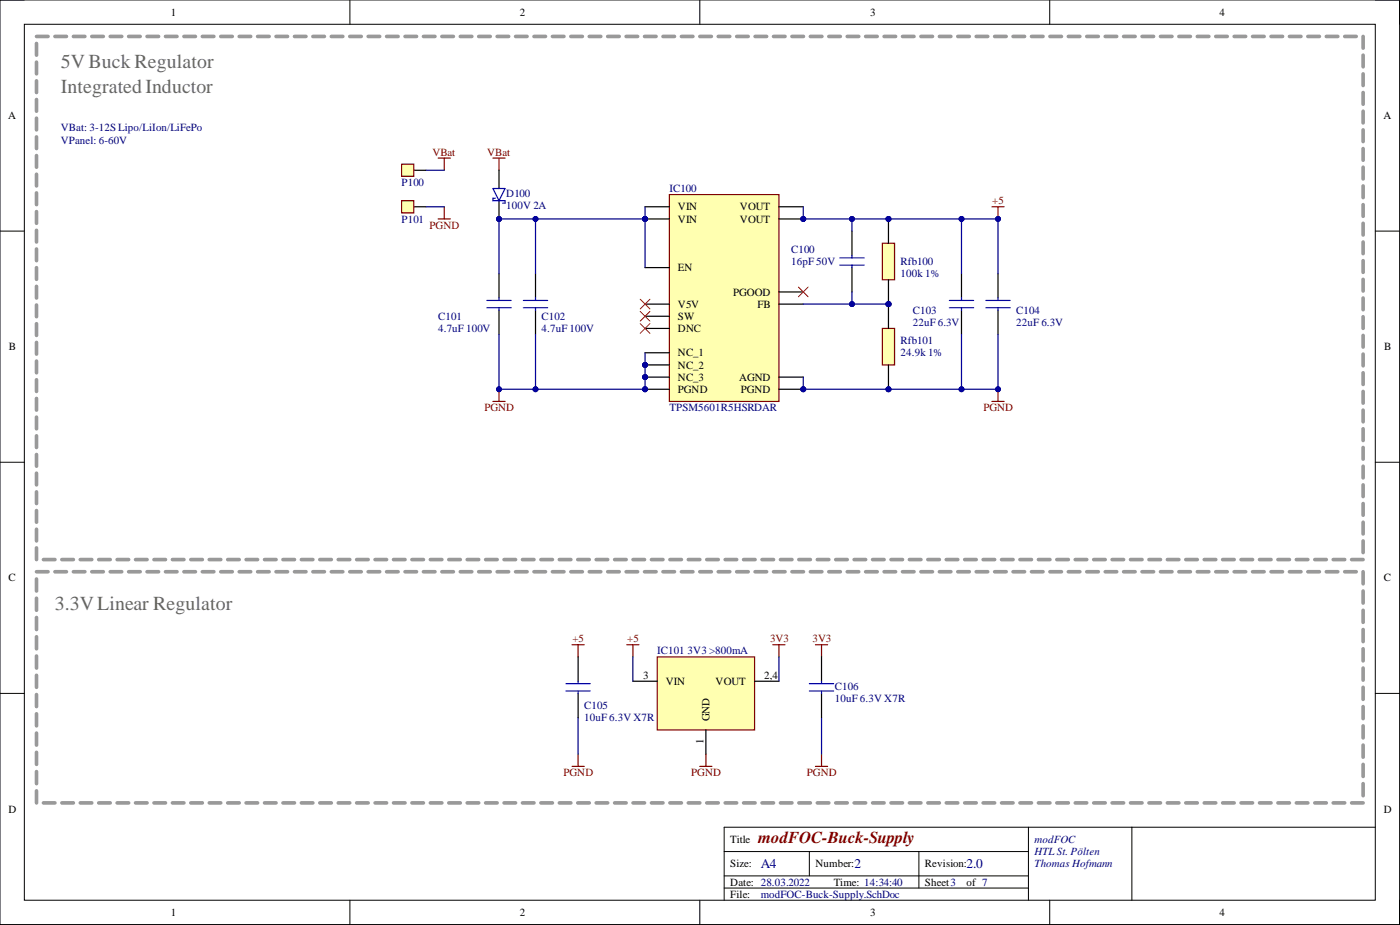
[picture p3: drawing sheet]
<svg xmlns="http://www.w3.org/2000/svg" width="292mm" height="193mm" viewBox="0 0 292 193" stroke-linecap="round" stroke-linejoin="round" font-family="sans-serif">
<defs><g id="words">
<g font-size="4.1" fill="#666">
<text x="12.7" y="14.3">5VBuck Regulator</text>
<text x="12.7" y="19.4">IntegratedInductor</text>
<text x="11.4" y="127.2">3.3VLinear Regulator</text>
</g>
<text font-size="3.5" fill="#800000" x="158.2" y="175.9">modFOC-Buck-Supply</text>
<g font-size="2.8" fill="#000080">
<text x="158.7" y="181.1">A4</text>
<text x="178.3" y="181.1">2</text>
<text x="201.6" y="181.1">2.0</text>
</g>
<g font-size="2.3">
<text x="35.6" y="3.3">1</text>
<text x="108.4" y="3.3">2</text>
<text x="181.6" y="3.3">3</text>
<text x="254.4" y="3.3">4</text>
<text x="1.7" y="24.9">A</text>
<text x="288.6" y="24.9">A</text>
<text x="141.4" y="43.9">VIN</text>
<text x="141.4" y="46.4">VIN</text>
<text x="154.4" y="43.9">VOUT</text>
<text x="154.4" y="46.4">VOUT</text>
<text x="141.4" y="56.6">EN</text>
<text x="141.4" y="64.2">V5V</text>
<text x="153" y="61.7">PGOOD</text>
<text x="158" y="64.2">FB</text>
<text x="141.4" y="66.7">SW</text>
<text x="141.4" y="69.3">DNC</text>
<text x="1.9" y="73.1">B</text>
<text x="141.4" y="74.4">NC_1</text>
<text x="141.4" y="76.9">NC_2</text>
<text x="288.8" y="73.1">B</text>
<text x="141.4" y="79.4">NC_3</text>
<text x="141.4" y="82">PGND</text>
<text x="154.2" y="79.4">AGND</text>
<text x="154.6" y="82">PGND</text>
<text x="1.8" y="121.3">C</text>
<text x="288.7" y="121.3">C</text>
<text x="134.2" y="141.6">3</text>
<text x="138.9" y="142.9">VIN</text>
<text x="149.3" y="142.9">VOUT</text>
<text x="159.5" y="141.6">2,4</text>
<text x="146.8" y="155.1" transform="rotate(-90 146.8 155.1)">1</text>
<text x="148" y="150.5" transform="rotate(-90 148 150.5)">GND</text>
<text x="1.8" y="169.5">D</text>
<text x="288.7" y="169.5">D</text>
<text x="152.4" y="175.9">Title</text>
<text x="152.4" y="180.9">Size:</text>
<text x="152.4" y="184.8">Date: 28.03.2022</text>
<text x="170.1" y="180.9">Number:</text>
<text x="173.9" y="184.8">Time: 14:34:40</text>
<text x="193" y="180.9">Revision:</text>
<text x="193" y="184.8">Sheet3</text>
<text x="201.6" y="184.8">of 7</text>
<text x="35.6" y="191.1">1</text>
<text x="108.4" y="191.1">2</text>
<text x="152.4" y="187.3">File:</text>
<text x="181.6" y="191.1">3</text>
<text x="254.4" y="191.1">4</text>
</g>
<g font-size="2.3" fill="#000080">
<text x="12.7" y="27.4">VBat: 3-12S Lipo/LiIon/LiFePo</text>
<text x="12.7" y="29.9">VPanel: 6-60V</text>
<text x="83.8" y="38.8">P100</text>
<text x="105.6" y="41.1">D100</text>
<text x="139.7" y="40.1">IC100</text>
<text x="83.8" y="46.4">P101</text>
<text x="105.6" y="43.6">100V 2A</text>
<text x="165.1" y="52.8">C100</text>
<text x="165.1" y="55.3">16pF 50V</text>
<text x="187.9" y="55.3">Rfb100</text>
<text x="187.9" y="57.9">100k 1%</text>
<text x="190.5" y="65.5">C103</text>
<text x="212" y="65.5">C104</text>
<text x="91.4" y="66.7">C101</text>
<text x="91.4" y="69.3">4.7uF 100V</text>
<text x="113" y="66.7">C102</text>
<text x="113" y="69.3">4.7uF 100V</text>
<text x="187.9" y="71.8">Rfb101</text>
<text x="190.5" y="68">22uF 6.3V</text>
<text x="212" y="68">22uF 6.3V</text>
<text x="187.9" y="74.4">24.9k 1%</text>
<text x="139.7" y="85.8">TPSM5601R5HSRDAR</text>
<text x="137.1" y="136.5">IC101</text>
<text x="143.5" y="136.5">3V3 &gt;800mA</text>
<text x="174.2" y="143.9">C106</text>
<text x="121.9" y="148">C105</text>
<text x="174.2" y="146.4">10uF 6.3V X7R</text>
<text x="121.9" y="150.5">10uF 6.3V X7R</text>
<text x="215.8" y="175.9">modFOC</text>
<text x="215.8" y="178.4">HTL St. Pölten</text>
<text x="215.8" y="180.9">Thomas Hofmann</text>
<text x="158.7" y="187.3">modFOC-Buck-Supply.SchDoc</text>
</g>
<g font-size="2.3" fill="#800000">
<text x="90.2" y="32.5">VBat</text>
<text x="101.7" y="32.5">VBat</text>
<text x="89.6" y="47.7">PGND</text>
<text x="207" y="42.6">+5</text>
<text x="101.1" y="85.8">PGND</text>
<text x="205.2" y="85.8">PGND</text>
<text x="119.4" y="134">+5</text>
<text x="130.9" y="134">+5</text>
<text x="160.7" y="134">3V3</text>
<text x="169.5" y="134">3V3</text>
<text x="117.6" y="161.9">PGND</text>
<text x="144.2" y="161.9">PGND</text>
<text x="168.4" y="161.9">PGND</text>
</g>
</g></defs>
<g fill="none" stroke="#000" stroke-width=".21">
<path d="M0 0h292v192.9h-292zM0 0h5.1M73 0v5.1M146 0v5.1M219 0v5.1M286.9 0h5.1v5.1M5.1 5.1h281.8v182.7h-281.8zM0 48.2h5.1M286.9 48.2h5.1M0 96.4h5.1M286.9 96.4h5.1M0 144.7h5.1"/>
<path d="M286.9 144.7h5.1M151.1 177.6h63.5M168.9 177.6v5.1M191.7 177.6v7.7M214.6 172.6v15.2M236.2 172.6v15.2M286.9 172.6h-135.8v15.2M73 187.8v5.1M146 187.8v5.1M151.1 185.3h63.5M151.1 182.7h63.5M219 187.8v5.1"/>
<path d="M292 187.8v5.1"/>
</g>
<g fill="none" stroke="#999" stroke-width=".76">
<path d="M7.6 7.6h2.4M7.6 9.1v2.4M7.6 13v2.4M7.6 16.9v2.4M11.5 7.6h2.4M15.3 7.6h2.4M19.2 7.6h2.4M23 7.6h2.4M26.8 7.6h2.4M30.7 7.6h2.4M34.5 7.6h2.4M38.4 7.6h2.4"/>
<path d="M42.2 7.6h2.4M46.1 7.6h2.4M49.9 7.6h2.4M53.7 7.6h2.5M57.6 7.6h2.4M61.4 7.6h2.4M65.3 7.6h2.4M69.1 7.6h2.4M73 7.6h2.4M76.8 7.6h2.4M80.7 7.6h2.4M84.5 7.6h2.4"/>
<path d="M88.3 7.6h2.5M92.2 7.6h2.4M96 7.6h2.4M99.9 7.6h2.4M103.7 7.6h2.4M107.6 7.6h2.4M111.4 7.6h2.4M115.3 7.6h2.4M119.1 7.6h2.4M122.9 7.6h2.5M126.8 7.6h2.4M130.6 7.6h2.4"/>
<path d="M134.5 7.6h2.4M138.3 7.6h2.4M142.2 7.6h2.4M146 7.6h2.4M149.9 7.6h2.4M153.7 7.6h2.4M157.5 7.6h2.5M161.4 7.6h2.4M165.2 7.6h2.4M169.1 7.6h2.4M172.9 7.6h2.4M176.8 7.6h2.4"/>
<path d="M180.6 7.6h2.4M184.5 7.6h2.4M188.3 7.6h2.4M192.1 7.6h2.5M196 7.6h2.4M199.8 7.6h2.4M203.7 7.6h2.4M207.5 7.6h2.4M211.4 7.6h2.4M215.2 7.6h2.4M219.1 7.6h2.4M222.9 7.6h2.4"/>
<path d="M226.7 7.6h2.5M230.6 7.6h2.4M234.4 7.6h2.4M238.3 7.6h2.4M242.1 7.6h2.4M246 7.6h2.4M249.8 7.6h2.4M253.7 7.6h2.4M257.5 7.6h2.4M261.3 7.6h2.5M265.2 7.6h2.4M269 7.6h2.4"/>
<path d="M272.9 7.6h2.4M276.7 7.6h2.4M280.6 7.6h2.4M284.4 7.6v2.4M284.4 11.5v2.4M284.4 15.4v2.4M284.4 19.3v2.4M7.6 20.8v2.4M7.6 24.7v2.4M7.6 28.6v2.4M7.6 32.5v2.4M7.6 36.4v2.4"/>
<path d="M284.4 23.2v2.4M284.4 27.1v2.4M284.4 31v2.4M284.4 34.9v2.4M284.4 38.8v2.4M7.6 40.2v2.5M7.6 44.1v2.5M7.6 48v2.5M7.6 51.9v2.5M7.6 55.8v2.5M7.6 59.7v2.5M284.4 42.7v2.4"/>
<path d="M284.4 46.6v2.4M284.4 50.5v2.4M284.4 54.4v2.4M284.4 58.3v2.4M7.6 63.6v2.5M7.6 67.5v2.5M7.6 71.4v2.5M7.6 75.3v2.5M7.6 79.2v2.5M284.4 62.2v2.4M284.4 66.1v2.4M284.4 70v2.4"/>
<path d="M284.4 73.9v2.4M284.4 77.8v2.4M7.6 83.1v2.5M7.6 87v2.5M7.6 90.9v2.5M7.6 94.8v2.5M7.6 98.7v2.5M284.4 81.7v2.4M284.4 85.6v2.4M284.4 89.5v2.4M284.4 93.4v2.4M284.4 97.3v2.4"/>
<path d="M7.6 102.6v2.4M7.6 106.5v2.4M7.6 110.4v2.4M7.6 114.3v2.4M9.1 116.7h2.4M12.9 116.7h2.4M16.7 116.7h2.5M20.6 116.7h2.4M24.4 116.7h2.4M28.3 116.7h2.4M32.1 116.7h2.4M36 116.7h2.4"/>
<path d="M39.8 116.7h2.4M43.7 116.7h2.4M47.5 116.7h2.4M51.3 116.7h2.4M55.2 116.7h2.4M59 116.7h2.4M62.9 116.7h2.4M66.7 116.7h2.4M70.6 116.7h2.4M74.4 116.7h2.4M78.3 116.7h2.4M82.1 116.7h2.4"/>
<path d="M85.9 116.7h2.4M89.8 116.7h2.4M93.6 116.7h2.4M97.5 116.7h2.4M101.3 116.7h2.4M105.2 116.7h2.4M109 116.7h2.4M112.9 116.7h2.4M116.7 116.7h2.4M120.5 116.7h2.4M124.4 116.7h2.4M128.2 116.7h2.4"/>
<path d="M132.1 116.7h2.4M135.9 116.7h2.4M139.8 116.7h2.4M143.6 116.7h2.4M147.5 116.7h2.4M151.3 116.7h2.4M155.1 116.7h2.4M159 116.7h2.4M162.8 116.7h2.4M166.7 116.7h2.4M170.5 116.7h2.4M174.4 116.7h2.4"/>
<path d="M178.2 116.7h2.4M182.1 116.7h2.4M185.9 116.7h2.4M189.7 116.7h2.4M193.6 116.7h2.4M197.4 116.7h2.4M201.3 116.7h2.4M205.1 116.7h2.4M209 116.7h2.4M212.8 116.7h2.4M216.7 116.7h2.4M220.5 116.7h2.4"/>
<path d="M224.3 116.7h2.4M228.2 116.7h2.4M232 116.7h2.4M235.9 116.7h2.4M239.7 116.7h2.4M243.6 116.7h2.4M247.4 116.7h2.4M251.3 116.7h2.4M255.1 116.7h2.4M258.9 116.7h2.4M262.8 116.7h2.4M266.6 116.7h2.4"/>
<path d="M270.5 116.7h2.4M274.3 116.7h2.4M278.2 116.7h2.4M282 116.7h2.4M284.4 101.2v2.4M284.4 105.1v2.4M284.4 108.9v2.5M284.4 112.8v2.5"/>
</g>
<path d="M207 43.1h2.5M208.2 43.1v2.6" fill="none" stroke="#800000" stroke-width=".25"/>
<circle cx="208.2" cy="45.7" r=".51" fill="#000080"/>
<circle cx="208.2" cy="45.7" r=".51" fill="none" stroke="#000080" stroke-width=".21"/>
<path d="M102.8 33h2.6M104.1 33v2.5" fill="none" stroke="#800000" stroke-width=".25"/>
<circle cx="104.1" cy="45.7" r=".51" fill="#000080"/>
<circle cx="104.1" cy="45.7" r=".51" fill="none" stroke="#000080" stroke-width=".21"/>
<path d="M104.1 41.9v3.8" fill="none" stroke="#000" stroke-width=".25"/>
<circle cx="104.1" cy="45.7" r=".51" fill="#000080"/>
<circle cx="104.1" cy="45.7" r=".51" fill="none" stroke="#000080" stroke-width=".21"/>
<path d="M104.1 35.5v3.8" fill="none" stroke="#000" stroke-width=".25"/>
<path d="M102.8 39.3h2.6l-1.3 2.6zM103.4 41.4h-.6v.5h2.6v.5h-.5" fill="none" stroke="#00f" stroke-width=".25"/>
<path d="M102.8 83.7h2.6M104.1 81.2v2.5" fill="none" stroke="#800000" stroke-width=".25"/>
<circle cx="104.1" cy="81.2" r=".51" fill="#000080"/>
<circle cx="104.1" cy="81.2" r=".51" fill="none" stroke="#000080" stroke-width=".21"/>
<circle cx="134.6" cy="76.1" r=".51" fill="#000080"/>
<circle cx="134.6" cy="76.1" r=".51" fill="none" stroke="#000080" stroke-width=".21"/>
<circle cx="167.6" cy="45.7" r=".51" fill="#000080"/>
<circle cx="167.6" cy="45.7" r=".51" fill="none" stroke="#000080" stroke-width=".21"/>
<circle cx="134.6" cy="78.7" r=".51" fill="#000080"/>
<circle cx="134.6" cy="78.7" r=".51" fill="none" stroke="#000080" stroke-width=".21"/>
<circle cx="134.6" cy="45.7" r=".51" fill="#000080"/>
<circle cx="134.6" cy="45.7" r=".51" fill="none" stroke="#000080" stroke-width=".21"/>
<circle cx="167.6" cy="81.2" r=".51" fill="#000080"/>
<circle cx="167.6" cy="81.2" r=".51" fill="none" stroke="#000080" stroke-width=".21"/>
<circle cx="134.6" cy="81.2" r=".51" fill="#000080"/>
<circle cx="134.6" cy="81.2" r=".51" fill="none" stroke="#000080" stroke-width=".21"/>
<path d="M139.7 40.6h22.8v43.1h-22.8z" fill-rule="evenodd" fill="#ffffb0"/>
<path d="M139.7 40.6h22.8v43.1h-22.8z" fill="none" stroke="#800000" stroke-width=".25"/>
<path d="M134.6 43.1h5.1M134.6 55.8h5.1M134.6 73.6h5.1M134.6 66h5.1M134.6 68.5h5.1M134.6 76.1h5.1" fill="none" stroke="#000" stroke-width=".25"/>
<circle cx="134.6" cy="76.1" r=".51" fill="#000080"/>
<circle cx="134.6" cy="76.1" r=".51" fill="none" stroke="#000080" stroke-width=".21"/>
<path d="M162.5 43.1h5.1M162.5 45.7h5.1" fill="none" stroke="#000" stroke-width=".25"/>
<circle cx="167.6" cy="45.7" r=".51" fill="#000080"/>
<circle cx="167.6" cy="45.7" r=".51" fill="none" stroke="#000080" stroke-width=".21"/>
<path d="M134.6 63.4h5.1M134.6 78.7h5.1M162.5 63.4h5.1M162.5 78.7h5.1M162.5 60.9h5.1" fill="none" stroke="#000" stroke-width=".25"/>
<circle cx="134.6" cy="78.7" r=".51" fill="#000080"/>
<circle cx="134.6" cy="78.7" r=".51" fill="none" stroke="#000080" stroke-width=".21"/>
<path d="M134.6 45.7h5.1" fill="none" stroke="#000" stroke-width=".25"/>
<circle cx="134.6" cy="45.7" r=".51" fill="#000080"/>
<circle cx="134.6" cy="45.7" r=".51" fill="none" stroke="#000080" stroke-width=".21"/>
<path d="M162.5 81.2h5.1" fill="none" stroke="#000" stroke-width=".25"/>
<circle cx="167.6" cy="81.2" r=".51" fill="#000080"/>
<circle cx="167.6" cy="81.2" r=".51" fill="none" stroke="#000080" stroke-width=".21"/>
<path d="M134.6 81.2h5.1" fill="none" stroke="#000" stroke-width=".25"/>
<circle cx="134.6" cy="81.2" r=".51" fill="#000080"/>
<circle cx="134.6" cy="81.2" r=".51" fill="none" stroke="#000080" stroke-width=".21"/>
<circle cx="185.4" cy="63.4" r=".51" fill="#000080"/>
<circle cx="185.4" cy="63.4" r=".51" fill="none" stroke="#000080" stroke-width=".21"/>
<circle cx="185.4" cy="45.7" r=".51" fill="#000080"/>
<circle cx="185.4" cy="45.7" r=".51" fill="none" stroke="#000080" stroke-width=".21"/>
<path d="M184.1 50.7h2.5v7.7h-2.5z" fill-rule="evenodd" fill="#ffffb0"/>
<path d="M184.1 50.7h2.5v7.7h-2.5z" fill="none" stroke="#800000" stroke-width=".25"/>
<path d="M185.4 58.4v5" fill="none" stroke="#000" stroke-width=".25"/>
<circle cx="185.4" cy="63.4" r=".51" fill="#000080"/>
<circle cx="185.4" cy="63.4" r=".51" fill="none" stroke="#000080" stroke-width=".21"/>
<path d="M185.4 45.7v5" fill="none" stroke="#000" stroke-width=".25"/>
<circle cx="185.4" cy="45.7" r=".51" fill="#000080"/>
<circle cx="185.4" cy="45.7" r=".51" fill="none" stroke="#000080" stroke-width=".21"/>
<circle cx="185.4" cy="81.2" r=".51" fill="#000080"/>
<circle cx="185.4" cy="81.2" r=".51" fill="none" stroke="#000080" stroke-width=".21"/>
<circle cx="185.4" cy="63.4" r=".51" fill="#000080"/>
<circle cx="185.4" cy="63.4" r=".51" fill="none" stroke="#000080" stroke-width=".21"/>
<path d="M184.1 68.5h2.5v7.6h-2.5z" fill-rule="evenodd" fill="#ffffb0"/>
<path d="M184.1 68.5h2.5v7.6h-2.5z" fill="none" stroke="#800000" stroke-width=".25"/>
<path d="M185.4 76.1v5.1" fill="none" stroke="#000" stroke-width=".25"/>
<circle cx="185.4" cy="81.2" r=".51" fill="#000080"/>
<circle cx="185.4" cy="81.2" r=".51" fill="none" stroke="#000080" stroke-width=".21"/>
<path d="M185.4 63.4v5.1" fill="none" stroke="#000" stroke-width=".25"/>
<circle cx="185.4" cy="63.4" r=".51" fill="#000080"/>
<circle cx="185.4" cy="63.4" r=".51" fill="none" stroke="#000080" stroke-width=".21"/>
<path d="M104.1 57.1v5.1M111.7 57.1v5.1M177.8 48.2v5.1M177.8 55.8v5.1M200.6 57.1v5.1M208.2 57.1v5.1M104.1 64.7v5.1M111.7 64.7v5.1M200.6 64.7v5.1M208.2 64.7v5.1" fill="none" stroke="#000" stroke-width=".25"/>
<g fill="none" stroke="#00f" stroke-width=".25">
<path d="M175.2 55.3h5.1M175.2 53.8h5.1M177.8 53.3v.5M177.8 55.3v.5M101.6 64.2h5.1M101.6 62.7h5.1M104.1 62.2v.5M104.1 64.2v.5M109.2 64.2h5.1M109.2 62.7h5.1M111.7 62.2v.5M111.7 64.2v.5"/>
<path d="M198.1 64.2h5M198.1 62.7h5M200.6 62.2v.5M200.6 64.2v.5M205.7 64.2h5.1M205.7 62.7h5.1M208.2 62.2v.5M208.2 64.2v.5"/>
</g>
<path d="M166.6 59.9l2 2M168.6 59.9l-2 2M133.6 67.5l2 2M133.6 65l2 2M133.6 62.4l2 2.1M135.6 67.5l-2 2M135.6 65l-2 2M135.6 62.4l-2 2.1" fill="none" stroke="#f00" stroke-width=".21"/>
<path d="M207 83.7h2.5M208.2 81.2v2.5" fill="none" stroke="#800000" stroke-width=".25"/>
<circle cx="208.2" cy="81.2" r=".51" fill="#000080"/>
<circle cx="208.2" cy="81.2" r=".51" fill="none" stroke="#000080" stroke-width=".21"/>
<path d="M177.8 45.7v2.5" fill="none" stroke="#000080" stroke-width=".25"/>
<circle cx="177.8" cy="45.7" r=".51" fill="#000080"/>
<circle cx="177.8" cy="45.7" r=".51" fill="none" stroke="#000080" stroke-width=".21"/>
<path d="M177.8 60.9v2.5h7.6" fill="none" stroke="#000080" stroke-width=".25"/>
<circle cx="177.8" cy="63.4" r=".51" fill="#000080"/>
<circle cx="177.8" cy="63.4" r=".51" fill="none" stroke="#000080" stroke-width=".21"/>
<circle cx="185.4" cy="63.4" r=".51" fill="#000080"/>
<circle cx="185.4" cy="63.4" r=".51" fill="none" stroke="#000080" stroke-width=".21"/>
<path d="M167.6 63.4h10.2" fill="none" stroke="#000080" stroke-width=".25"/>
<circle cx="177.8" cy="63.4" r=".51" fill="#000080"/>
<circle cx="177.8" cy="63.4" r=".51" fill="none" stroke="#000080" stroke-width=".21"/>
<path d="M134.6 43.1v12.7" fill="none" stroke="#000080" stroke-width=".25"/>
<circle cx="134.6" cy="45.7" r=".51" fill="#000080"/>
<circle cx="134.6" cy="45.7" r=".51" fill="none" stroke="#000080" stroke-width=".21"/>
<path d="M104.1 69.8v11.4h7.6" fill="none" stroke="#000080" stroke-width=".25"/>
<circle cx="111.7" cy="81.2" r=".51" fill="#000080"/>
<circle cx="111.7" cy="81.2" r=".51" fill="none" stroke="#000080" stroke-width=".21"/>
<circle cx="104.1" cy="81.2" r=".51" fill="#000080"/>
<circle cx="104.1" cy="81.2" r=".51" fill="none" stroke="#000080" stroke-width=".21"/>
<path d="M167.6 43.1v2.6h40.6v11.4" fill="none" stroke="#000080" stroke-width=".25"/>
<circle cx="167.6" cy="45.7" r=".51" fill="#000080"/>
<circle cx="167.6" cy="45.7" r=".51" fill="none" stroke="#000080" stroke-width=".21"/>
<circle cx="177.8" cy="45.7" r=".51" fill="#000080"/>
<circle cx="177.8" cy="45.7" r=".51" fill="none" stroke="#000080" stroke-width=".21"/>
<circle cx="185.4" cy="45.7" r=".51" fill="#000080"/>
<circle cx="185.4" cy="45.7" r=".51" fill="none" stroke="#000080" stroke-width=".21"/>
<circle cx="200.6" cy="45.7" r=".51" fill="#000080"/>
<circle cx="200.6" cy="45.7" r=".51" fill="none" stroke="#000080" stroke-width=".21"/>
<circle cx="208.2" cy="45.7" r=".51" fill="#000080"/>
<circle cx="208.2" cy="45.7" r=".51" fill="none" stroke="#000080" stroke-width=".21"/>
<path d="M208.2 69.8v11.4h-40.6v-2.5" fill="none" stroke="#000080" stroke-width=".25"/>
<circle cx="208.2" cy="81.2" r=".51" fill="#000080"/>
<circle cx="208.2" cy="81.2" r=".51" fill="none" stroke="#000080" stroke-width=".21"/>
<circle cx="200.6" cy="81.2" r=".51" fill="#000080"/>
<circle cx="200.6" cy="81.2" r=".51" fill="none" stroke="#000080" stroke-width=".21"/>
<circle cx="185.4" cy="81.2" r=".51" fill="#000080"/>
<circle cx="185.4" cy="81.2" r=".51" fill="none" stroke="#000080" stroke-width=".21"/>
<circle cx="167.6" cy="81.2" r=".51" fill="#000080"/>
<circle cx="167.6" cy="81.2" r=".51" fill="none" stroke="#000080" stroke-width=".21"/>
<path d="M200.6 69.8v11.4" fill="none" stroke="#000080" stroke-width=".25"/>
<circle cx="200.6" cy="81.2" r=".51" fill="#000080"/>
<circle cx="200.6" cy="81.2" r=".51" fill="none" stroke="#000080" stroke-width=".21"/>
<path d="M200.6 45.7v11.4" fill="none" stroke="#000080" stroke-width=".25"/>
<circle cx="200.6" cy="45.7" r=".51" fill="#000080"/>
<circle cx="200.6" cy="45.7" r=".51" fill="none" stroke="#000080" stroke-width=".21"/>
<path d="M111.7 69.8v11.4h22.9v-7.6" fill="none" stroke="#000080" stroke-width=".25"/>
<circle cx="134.6" cy="76.1" r=".51" fill="#000080"/>
<circle cx="134.6" cy="76.1" r=".51" fill="none" stroke="#000080" stroke-width=".21"/>
<circle cx="134.6" cy="78.7" r=".51" fill="#000080"/>
<circle cx="134.6" cy="78.7" r=".51" fill="none" stroke="#000080" stroke-width=".21"/>
<circle cx="134.6" cy="81.2" r=".51" fill="#000080"/>
<circle cx="134.6" cy="81.2" r=".51" fill="none" stroke="#000080" stroke-width=".21"/>
<circle cx="111.7" cy="81.2" r=".51" fill="#000080"/>
<circle cx="111.7" cy="81.2" r=".51" fill="none" stroke="#000080" stroke-width=".21"/>
<path d="M134.6 45.7h-30.5v11.4" fill="none" stroke="#000080" stroke-width=".25"/>
<circle cx="104.1" cy="45.7" r=".51" fill="#000080"/>
<circle cx="104.1" cy="45.7" r=".51" fill="none" stroke="#000080" stroke-width=".21"/>
<circle cx="111.7" cy="45.7" r=".51" fill="#000080"/>
<circle cx="111.7" cy="45.7" r=".51" fill="none" stroke="#000080" stroke-width=".21"/>
<circle cx="134.6" cy="45.7" r=".51" fill="#000080"/>
<circle cx="134.6" cy="45.7" r=".51" fill="none" stroke="#000080" stroke-width=".21"/>
<path d="M111.7 45.7v11.4" fill="none" stroke="#000080" stroke-width=".25"/>
<circle cx="111.7" cy="45.7" r=".51" fill="#000080"/>
<circle cx="111.7" cy="45.7" r=".51" fill="none" stroke="#000080" stroke-width=".21"/>
<path d="M119.3 134.5h2.6M120.6 134.5v2.5M130.8 134.5h2.5M132 134.5v2.5M161.2 134.5h2.6M162.5 134.5v2.5M170.1 134.5h2.6M171.4 134.5v2.5M146 159.9h2.6M147.3 157.3v2.6M170.1 159.9h2.6M171.4 157.3v2.6" fill="none" stroke="#800000" stroke-width=".25"/>
<g fill="none" stroke="#999" stroke-width=".76">
<path d="M7.6 119.3h2.4M11.5 119.3h2.4M15.3 119.3h2.4M19.2 119.3h2.4M23 119.3h2.4M26.8 119.3h2.4M30.7 119.3h2.4M34.5 119.3h2.4M38.4 119.3h2.4M42.2 119.3h2.4M46.1 119.3h2.4M49.9 119.3h2.4"/>
<path d="M53.7 119.3h2.5M57.6 119.3h2.4M61.4 119.3h2.4M65.3 119.3h2.4M69.1 119.3h2.4M73 119.3h2.4M76.8 119.3h2.4M80.7 119.3h2.4M84.5 119.3h2.4M88.3 119.3h2.5M92.2 119.3h2.4M96 119.3h2.4"/>
<path d="M99.9 119.3h2.4M103.7 119.3h2.4M107.6 119.3h2.4M111.4 119.3h2.4M115.3 119.3h2.4M119.1 119.3h2.4M122.9 119.3h2.5M126.8 119.3h2.4M130.6 119.3h2.4M134.5 119.3h2.4M138.3 119.3h2.4M142.2 119.3h2.4"/>
<path d="M146 119.3h2.4M149.9 119.3h2.4M153.7 119.3h2.4M157.5 119.3h2.5M161.4 119.3h2.4M165.2 119.3h2.4M169.1 119.3h2.4M172.9 119.3h2.4M176.8 119.3h2.4M180.6 119.3h2.4M184.5 119.3h2.4M188.3 119.3h2.4"/>
<path d="M192.1 119.3h2.5M196 119.3h2.4M199.8 119.3h2.4M203.7 119.3h2.4M207.5 119.3h2.4M211.4 119.3h2.4M215.2 119.3h2.4M219.1 119.3h2.4M222.9 119.3h2.4M226.7 119.3h2.5M230.6 119.3h2.4M234.4 119.3h2.4"/>
<path d="M238.3 119.3h2.4M242.1 119.3h2.4M246 119.3h2.4M249.8 119.3h2.4M253.7 119.3h2.4M257.5 119.3h2.4M261.3 119.3h2.5M265.2 119.3h2.4M269 119.3h2.4M272.9 119.3h2.4M276.7 119.3h2.4M280.6 119.3h2.4"/>
<path d="M284.4 119.3v2.5M7.6 120.8v2.5M7.6 124.8v2.5M7.6 128.8v2.5M7.6 132.8v2.5M7.6 136.9v2.5M284.4 123.3v2.5M284.4 127.3v2.5M284.4 131.3v2.5M284.4 135.3v2.6M284.4 139.4v2.5M7.6 140.9v2.5"/>
<path d="M7.6 144.9v2.5M7.6 148.9v2.5M7.6 152.9v2.5M7.6 156.9v2.6M284.4 143.4v2.5M284.4 147.4v2.5M284.4 151.4v2.5M284.4 155.4v2.6M284.4 159.5v2.5M7.6 161v2.5M7.6 165v2.5M9.1 167.5h2.4"/>
<path d="M12.9 167.5h2.4M16.7 167.5h2.5M20.6 167.5h2.4M24.4 167.5h2.4M28.3 167.5h2.4M32.1 167.5h2.4M36 167.5h2.4M39.8 167.5h2.4M43.7 167.5h2.4M47.5 167.5h2.4M51.3 167.5h2.4M55.2 167.5h2.4"/>
<path d="M59 167.5h2.4M62.9 167.5h2.4M66.7 167.5h2.4M70.6 167.5h2.4M74.4 167.5h2.4M78.3 167.5h2.4M82.1 167.5h2.4M85.9 167.5h2.4M89.8 167.5h2.4M93.6 167.5h2.4M97.5 167.5h2.4M101.3 167.5h2.4"/>
<path d="M105.2 167.5h2.4M109 167.5h2.4M112.9 167.5h2.4M116.7 167.5h2.4M120.5 167.5h2.4M124.4 167.5h2.4M128.2 167.5h2.4M132.1 167.5h2.4M135.9 167.5h2.4M139.8 167.5h2.4M143.6 167.5h2.4M147.5 167.5h2.4"/>
<path d="M151.3 167.5h2.4M155.1 167.5h2.4M159 167.5h2.4M162.8 167.5h2.4M166.7 167.5h2.4M170.5 167.5h2.4M174.4 167.5h2.4M178.2 167.5h2.4M182.1 167.5h2.4M185.9 167.5h2.4M189.7 167.5h2.4M193.6 167.5h2.4"/>
<path d="M197.4 167.5h2.4M201.3 167.5h2.4M205.1 167.5h2.4M209 167.5h2.4M212.8 167.5h2.4M216.7 167.5h2.4M220.5 167.5h2.4M224.3 167.5h2.4M228.2 167.5h2.4M232 167.5h2.4M235.9 167.5h2.4M239.7 167.5h2.4"/>
<path d="M243.6 167.5h2.4M247.4 167.5h2.4M251.3 167.5h2.4M255.1 167.5h2.4M258.9 167.5h2.4M262.8 167.5h2.4M266.6 167.5h2.4M270.5 167.5h2.4M274.3 167.5h2.4M278.2 167.5h2.4M282 167.5h2.4M284.4 163.5v2.5"/>
</g>
<path d="M137.1 137h20.3v15.3h-20.3z" fill-rule="evenodd" fill="#ffffb0"/>
<path d="M137.1 137h20.3v15.3h-20.3zM119.3 159.9h2.6M120.6 157.3v2.6" fill="none" stroke="#800000" stroke-width=".25"/>
<path d="M86.3 35.5h2.6M120.6 137v5.1M171.4 137v5.1M120.6 144.7v5M132 142.1h5.1M147.3 152.3v5M157.4 142.1h5.1M171.4 144.7v5" fill="none" stroke="#000" stroke-width=".25"/>
<path d="M132 137v5.1M162.5 137v5.1M120.6 149.7v7.6M171.4 149.7v7.6" fill="none" stroke="#000080" stroke-width=".25"/>
<path d="M118.1 144.1h5.1M118.1 142.6h5.1M120.6 142.1v.5M120.6 144.1v.6M168.9 144.1h5M168.9 142.6h5M171.4 142.1v.5M171.4 144.1v.6" fill="none" stroke="#00f" stroke-width=".25"/>
<path d="M83.8 34.3h2.5v2.5h-2.5z" fill-rule="evenodd" fill="#ffffb0"/>
<path d="M83.8 34.3h2.5v2.5h-2.5z" fill="none" stroke="#800000" stroke-width=".25"/>
<path d="M86.3 43.1h2.6" fill="none" stroke="#000" stroke-width=".25"/>
<path d="M83.8 41.9h2.5v2.5h-2.5z" fill-rule="evenodd" fill="#ffffb0"/>
<path d="M91.4 33h2.6M92.7 33v2.5M83.8 41.9h2.5v2.5h-2.5zM91.4 45.7h2.6M92.7 43.1v2.6" fill="none" stroke="#800000" stroke-width=".25"/>
<path d="M88.9 35.5h3.8M88.9 43.1h3.8" fill="none" stroke="#000080" stroke-width=".25"/>
<use href="#words"/>
</svg>
